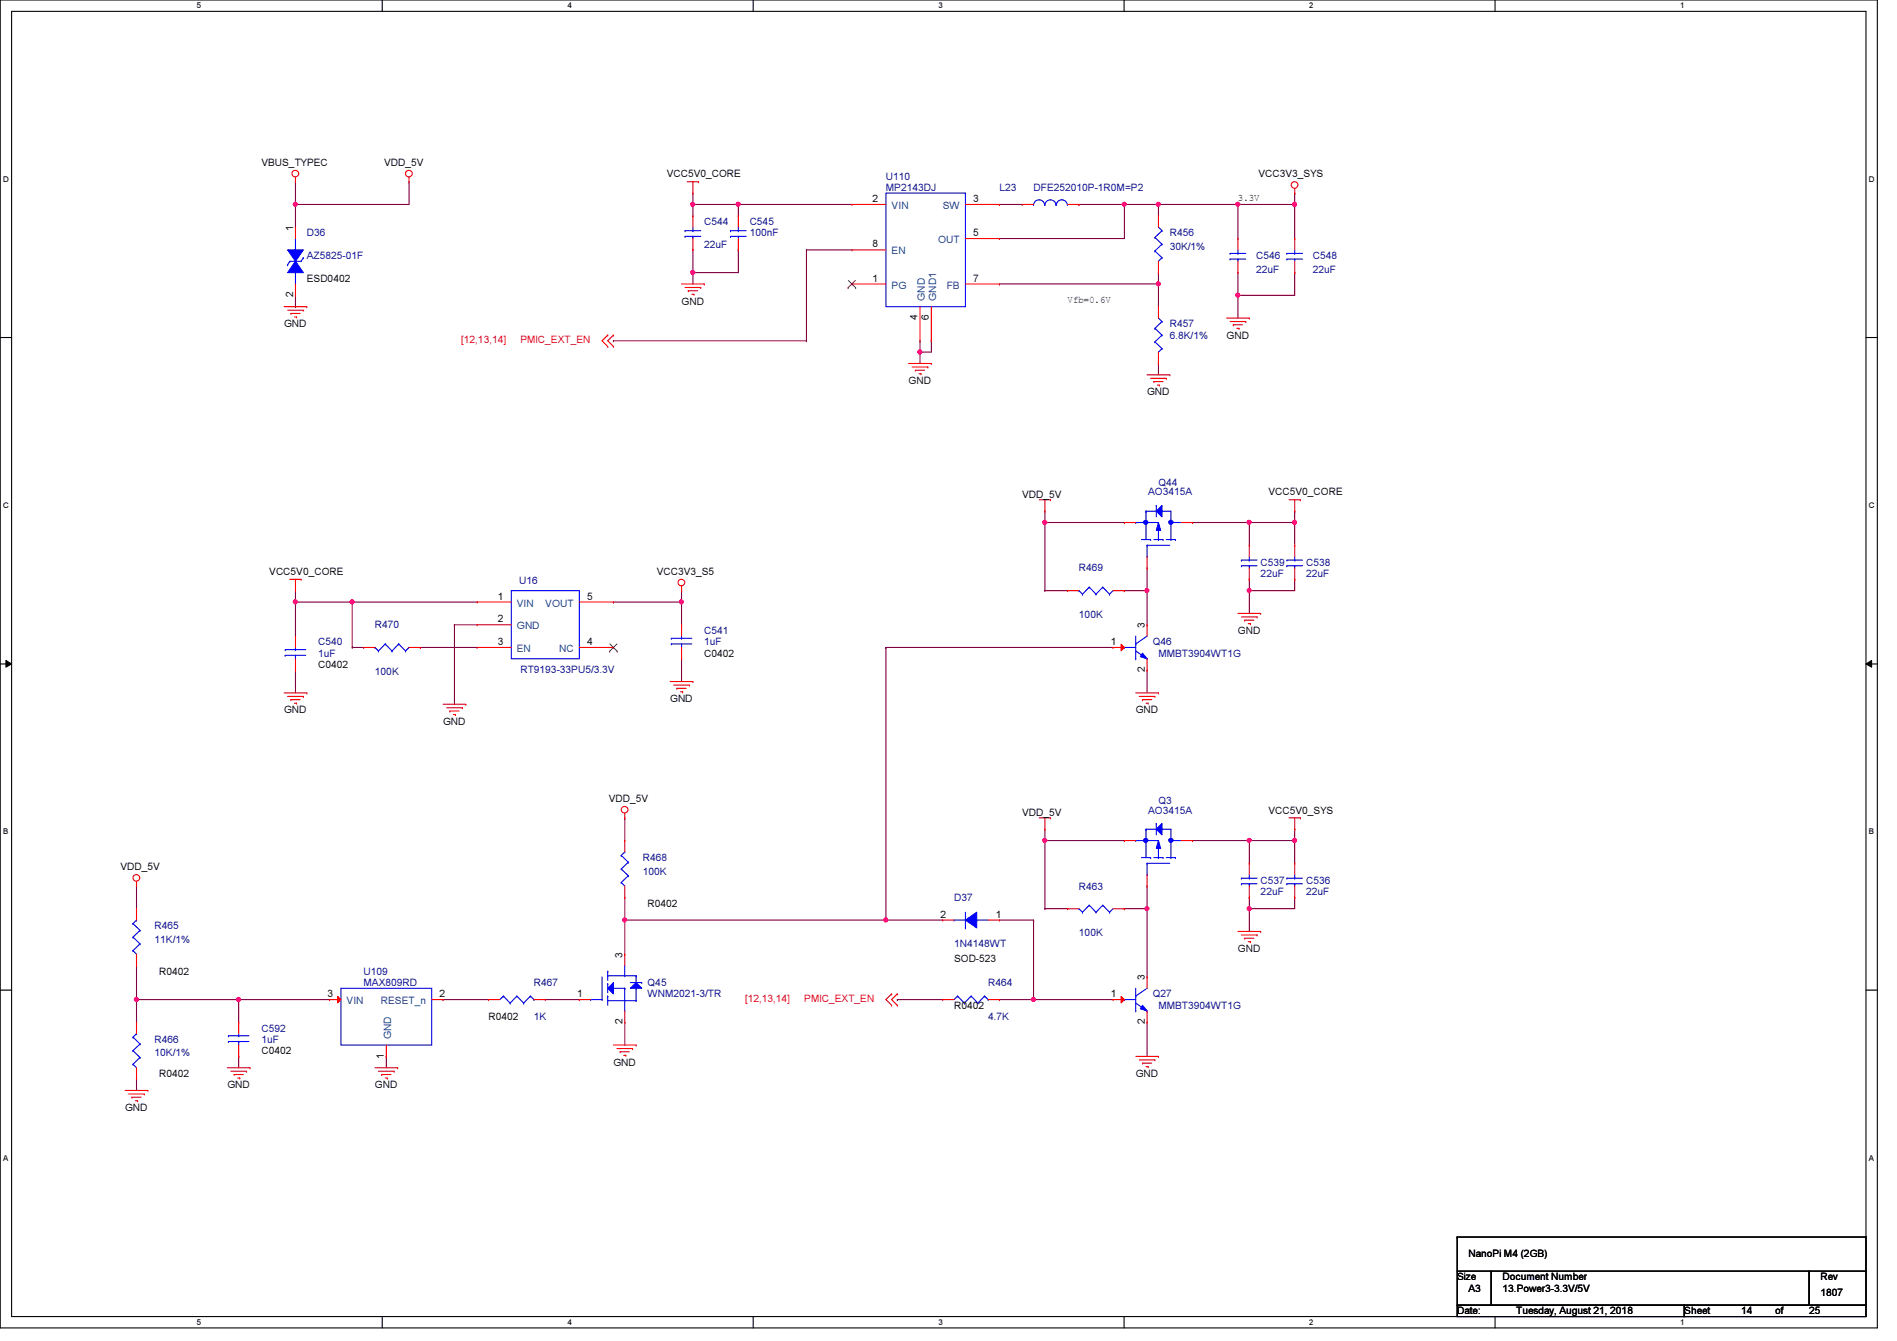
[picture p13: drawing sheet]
<svg xmlns="http://www.w3.org/2000/svg" width="297mm" height="210mm" viewBox="0 0 297 210" stroke-linecap="round" stroke-linejoin="round" font-family="sans-serif">
<defs><g id="words">
<g font-size="1.6">
<text x="40.9" y="26">VBUS_TYPEC</text>
<text x="60.2" y="26">VDD_5V</text>
<text x="104.4" y="27.8">VCC5V0_CORE</text>
<text x="197.1" y="27.8">VCC3V3_SYS</text>
<text x="136.6" y="31.6">2</text>
<text x="152.4" y="31.6">3</text>
<text x="193.8" y="31.5">3.3V</text>
<text x="45.9" y="36.1" transform="rotate(-90 45.9 36.1)">1</text>
<text x="136.6" y="38.7">8</text>
<text x="152.4" y="37">5</text>
<text x="45.9" y="46.6" transform="rotate(-90 45.9 46.6)">2</text>
<text x="48" y="44.1">ESD0402</text>
<text x="106.7" y="47.7">GND</text>
<text x="136.6" y="44.1">1</text>
<text x="152.4" y="44.1">7</text>
<text x="167.2" y="47.5">Vfb=0.6V</text>
<text x="44.5" y="51.2">GND</text>
<text x="143.7" y="50.1" transform="rotate(-90 143.7 50.1)">4</text>
<text x="145.5" y="50.1" transform="rotate(-90 145.5 50.1)">6</text>
<text x="192.1" y="53">GND</text>
<text x="142.3" y="60.1">GND</text>
<text x="179.6" y="61.9">GND</text>
<text x="160.1" y="77.9">VDD_5V</text>
<text x="198.6" y="77.6">VCC5V0_CORE</text>
<text x="42.2" y="90">VCC5V0_CORE</text>
<text x="77.9" y="93.9">1</text>
<text x="91.9" y="93.9">5</text>
<text x="102.8" y="90">VCC3V3_S5</text>
<text x="77.9" y="97.4">2</text>
<text x="77.9" y="101">3</text>
<text x="91.9" y="101">4</text>
<text x="173.9" y="101">1</text>
<text x="179.2" y="98.3" transform="rotate(-90 179.2 98.3)">3</text>
<text x="193.8" y="99.2">GND</text>
<text x="49.8" y="104.6">C0402</text>
<text x="110.3" y="102.8">C0402</text>
<text x="179.2" y="105.2" transform="rotate(-90 179.2 105.2)">2</text>
<text x="44.5" y="111.7">GND</text>
<text x="69.4" y="113.5">GND</text>
<text x="104.9" y="109.9">GND</text>
<text x="177.8" y="111.7">GND</text>
<text x="95.3" y="125.6">VDD_5V</text>
<text x="160.1" y="127.7">VDD_5V</text>
<text x="198.6" y="127.3">VCC5V0_SYS</text>
<text x="18.9" y="136.2">VDD_5V</text>
<text x="101.4" y="141.9">R0402</text>
<text x="147.3" y="143.6">2</text>
<text x="156" y="143.6">1</text>
<text x="97.4" y="149.9" transform="rotate(-90 97.4 149.9)">3</text>
<text x="193.8" y="149">GND</text>
<text x="24.9" y="152.6">R0402</text>
<text x="149.4" y="150.6">SOD-523</text>
<text x="179.2" y="153.5" transform="rotate(-90 179.2 153.5)">3</text>
<text x="51.3" y="156.1">3</text>
<text x="68.8" y="156.1">2</text>
<text x="76.5" y="159.7">R0402</text>
<text x="90.4" y="156.1">1</text>
<text x="97.4" y="160.4" transform="rotate(-90 97.4 160.4)">2</text>
<text x="149.4" y="157.9">R0402</text>
<text x="173.9" y="156.1">1</text>
<text x="179.2" y="160.4" transform="rotate(-90 179.2 160.4)">2</text>
<text x="40.9" y="165">C0402</text>
<text x="60.1" y="165.7" transform="rotate(-90 60.1 165.7)">1</text>
<text x="96.1" y="166.8">GND</text>
<text x="19.6" y="173.9">GND</text>
<text x="24.9" y="168.6">R0402</text>
<text x="35.6" y="170.3">GND</text>
<text x="58.7" y="170.3">GND</text>
<text x="177.8" y="168.6">GND</text>
<text x="230" y="196.7">NanoPi M4 (2GB)</text>
<text x="228.2" y="200.4">Size</text>
<text x="230" y="202.2">A3</text>
<text x="235.3" y="202.2">13.Power3-3.3V/5V</text>
<text x="235.3" y="200.4">Document Number</text>
<text x="285.1" y="202.9">1807</text>
<text x="285.1" y="200.4">Rev</text>
<text x="228.2" y="205.7">Date:</text>
<text x="237.4" y="205.7">Tuesday, August 21, 2018</text>
<text x="263.7" y="205.7">Sheet</text>
<text x="272.6" y="205.7">14</text>
<text x="278" y="205.7">of</text>
<text x="283.3" y="205.7">25</text>
</g>
<g font-size="1.6" fill="#000080">
<text x="138.7" y="28.1">U110</text>
<text x="138.7" y="29.9">MP2143DJ</text>
<text x="156.5" y="29.9">L23</text>
<text x="161.8" y="29.9">DFE252010P-1R0M=P2</text>
<text x="110.3" y="35.2">C544</text>
<text x="117.4" y="35.2">C545</text>
<text x="48" y="37">D36</text>
<text x="48" y="40.6">AZ5825-01F</text>
<text x="110.3" y="38.8">22uF</text>
<text x="117.4" y="37">100nF</text>
<text x="183.2" y="37">R456</text>
<text x="183.2" y="39.1">30K/1%</text>
<text x="196.7" y="40.6">C546</text>
<text x="205.6" y="40.6">C548</text>
<text x="196.7" y="42.7">22uF</text>
<text x="205.6" y="42.7">22uF</text>
<text x="183.2" y="51.2">R457</text>
<text x="183.2" y="53">6.8K/1%</text>
<text x="179.8" y="77.6">AO3415A</text>
<text x="181.4" y="76.1">Q44</text>
<text x="168.9" y="89.5">R469</text>
<text x="197.4" y="88.6">C539</text>
<text x="204.5" y="88.6">C538</text>
<text x="81.3" y="91.4">U16</text>
<text x="197.4" y="90.3">22uF</text>
<text x="204.5" y="90.3">22uF</text>
<text x="49.8" y="101">C540</text>
<text x="58.7" y="98.3">R470</text>
<text x="110.3" y="99.2">C541</text>
<text x="110.3" y="101">1uF</text>
<text x="168.9" y="96.7">100K</text>
<text x="180.5" y="101">Q46</text>
<text x="49.8" y="102.8">1uF</text>
<text x="58.7" y="105.6">100K</text>
<text x="81.5" y="105.3">RT9193-33PU5/3.3V</text>
<text x="181.4" y="102.8">MMBT3904WT1G</text>
<text x="181.4" y="125.9">Q3</text>
<text x="179.8" y="127.3">AO3415A</text>
<text x="100.7" y="134.8">R468</text>
<text x="100.7" y="136.9">100K</text>
<text x="149.4" y="141">D37</text>
<text x="168.9" y="139.2">R463</text>
<text x="197.4" y="138.3">C537</text>
<text x="197.4" y="140.1">22uF</text>
<text x="204.5" y="138.3">C536</text>
<text x="204.5" y="140.1">22uF</text>
<text x="24.2" y="145.5">R465</text>
<text x="24.2" y="147.6">11K/1%</text>
<text x="149.4" y="148.3">1N4148WT</text>
<text x="168.9" y="146.5">100K</text>
<text x="56.9" y="152.6">U109</text>
<text x="56.9" y="154.3">MAX809RD</text>
<text x="83.6" y="154.3">R467</text>
<text x="101.4" y="154.3">Q45</text>
<text x="154.7" y="154.3">R464</text>
<text x="40.9" y="161.5">C592</text>
<text x="83.6" y="159.7">1K</text>
<text x="101.4" y="156.1">WNM2021-3/TR</text>
<text x="154.7" y="159.7">4.7K</text>
<text x="180.5" y="156.1">Q27</text>
<text x="181.4" y="157.9">MMBT3904WT1G</text>
<text x="24.2" y="163.2">R466</text>
<text x="24.2" y="165.4">10K/1%</text>
<text x="40.9" y="163.2">1uF</text>
</g>
<g font-size="1.6" fill="#004080">
<text x="139.6" y="32.7">VIN</text>
<text x="147.6" y="32.7">SW</text>
<text x="139.6" y="39.8">EN</text>
<text x="146.9" y="38.1">OUT</text>
<text x="139.6" y="45.2">PG</text>
<text x="144.8" y="47.1" transform="rotate(-90 144.8 47.1)">GND</text>
<text x="146.6" y="47.1" transform="rotate(-90 146.6 47.1)">GND1</text>
<text x="148.2" y="45.2">FB</text>
<text x="80.9" y="95">VIN</text>
<text x="85.4" y="95">VOUT</text>
<text x="80.9" y="98.5">GND</text>
<text x="80.9" y="102.1">EN</text>
<text x="87.5" y="102.1">NC</text>
<text x="54.3" y="157.2">VIN</text>
<text x="59.6" y="157.2">RESET_n</text>
<text x="61.3" y="162.7" transform="rotate(-90 61.3 162.7)">GND</text>
</g>
<g font-size="1.6" fill="#f00">
<text x="72.2" y="53.7">[12,13,14]</text>
<text x="81.5" y="53.7">PMIC_EXT_EN</text>
<text x="116.7" y="156.8">[12,13,14]</text>
<text x="125.9" y="156.8">PMIC_EXT_EN</text>
</g>
<g font-size="1.3">
<text x="30.8" y="1.3">5</text>
<text x="88.9" y="1.3">4</text>
<text x="146.9" y="1.3">3</text>
<text x="205" y="1.3">2</text>
<text x="263.1" y="1.3">1</text>
<text x=".5" y="28.4">D</text>
<text x="292.6" y="28.4">D</text>
<text x=".5" y="79.5">C</text>
<text x="292.6" y="79.5">C</text>
<text x=".5" y="130.6">B</text>
<text x="292.6" y="130.6">B</text>
<text x=".5" y="181.7">A</text>
<text x="292.6" y="181.7">A</text>
<text x="30.8" y="207.4">5</text>
<text x="88.9" y="207.4">4</text>
<text x="146.9" y="207.4">3</text>
<text x="205" y="207.4">2</text>
<text x="263.1" y="207.4">1</text>
</g>
</g></defs>
<path d="M0 0h294v207.9h-294zM1.8 1.8h290.4v204.3h-290.4z" fill="none" stroke="#000" stroke-width=".17"/>
<g fill="#fff">
<path d="M30.8 .2h.7v1.4h-.7z"/>
<path d="M30.8 206.2h.7v1.4h-.7z"/>
</g>
<path d="M59.9 0v1.8M59.9 206.1v1.8" fill="none" stroke="#000" stroke-width=".17"/>
<g fill="#fff">
<path d="M88.9 .2h.6v1.4h-.6z"/>
<path d="M88.9 206.2h.6v1.4h-.6z"/>
</g>
<path d="M117.9 0v1.8M117.9 206.1v1.8" fill="none" stroke="#000" stroke-width=".17"/>
<g fill="#fff">
<path d="M146.9 .2h.7v1.4h-.7z"/>
<path d="M146.9 206.2h.7v1.4h-.7z"/>
</g>
<path d="M176 0v1.8M176 206.1v1.8" fill="none" stroke="#000" stroke-width=".17"/>
<g fill="#fff">
<path d="M205 .2h.7v1.4h-.7z"/>
<path d="M205 206.2h.7v1.4h-.7z"/>
</g>
<path d="M234.1 0v1.8M234.1 206.1v1.8" fill="none" stroke="#000" stroke-width=".17"/>
<g fill="#fff">
<path d="M263.1 .2h.7v1.4h-.7z"/>
<path d="M263.1 206.2h.7v1.4h-.7z"/>
<path d="M.5 27.3h.9v1.4h-.9z"/>
<path d="M292.6 27.3h.9v1.4h-.9z"/>
<path d="M.5 78.4h.9v1.4h-.9z"/>
<path d="M292.6 78.4h.9v1.4h-.9z"/>
</g>
<path d="M0 52.8h1.8M292.2 52.8h1.8" fill="none" stroke="#000" stroke-width=".17"/>
<g fill="#fff">
<path d="M.5 129.5h.8v1.4h-.8z"/>
<path d="M292.6 129.5h.9v1.4h-.9z"/>
</g>
<path d="M0 103.9h1.8M292.2 103.9h1.8" fill="none" stroke="#000" stroke-width=".17"/>
<path d="M.9 103.4l.9 .5-.9 .5zM292.2 103.9l.9-.5v1z" fill="#000"/>
<path d="M.9 103.4l.9 .5-.9 .5zM292.2 103.9l.9-.5v1z" fill="none" stroke="#000" stroke-width=".16"/>
<g fill="#fff">
<path d="M.5 180.5h.8v1.4h-.8z"/>
<path d="M292.6 180.5h.9v1.4h-.9z"/>
</g>
<path d="M0 155h1.8M292.2 155h1.8" fill="none" stroke="#000" stroke-width=".17"/>
<path d="M46.3 28.4h.1M46.3 32h.1M46.3 28.4v3.6M46.3 32h17.7M96.1 53.3h.1M96.1 53.3h30.2" fill="none" stroke="#800040" stroke-width=".17"/>
<circle cx="46.2" cy="32" r=".32" fill="#f0f"/>
<circle cx="46.2" cy="32" r=".32" fill="none" stroke="#f0f" stroke-width=".17"/>
<path d="M46.3 32h.1M46.3 32v3.6M64 28.4h.1M64 28.4v3.6M195.6 140.5h.1M195.6 142.2h.1M195.6 140.5v5.3M202.7 140.5h.1M202.7 140.5v1.7h-7.1" fill="none" stroke="#800040" stroke-width=".17"/>
<circle cx="195.6" cy="142.2" r=".32" fill="#f0f"/>
<circle cx="195.6" cy="142.2" r=".32" fill="none" stroke="#f0f" stroke-width=".17"/>
<path d="M163.6 131.6h.1M163.6 131.6h12.5M195.6 131.6h.1M195.6 131.6v3.5M195.6 131.6h7.1M202.7 131.6h.1M202.7 131.6v3.5" fill="none" stroke="#800040" stroke-width=".17"/>
<circle cx="195.6" cy="131.5" r=".32" fill="#f0f"/>
<circle cx="195.6" cy="131.5" r=".32" fill="none" stroke="#f0f" stroke-width=".17"/>
<path d="M186.7 131.6h.1M186.7 131.6h8.9M202.7 129.8h.1M202.7 129.8v1.8" fill="none" stroke="#800040" stroke-width=".17"/>
<circle cx="202.7" cy="131.5" r=".32" fill="#f0f"/>
<circle cx="202.7" cy="131.5" r=".32" fill="none" stroke="#f0f" stroke-width=".17"/>
<path d="M163.6 129.8h.1M163.6 129.8v1.8" fill="none" stroke="#800040" stroke-width=".17"/>
<circle cx="163.6" cy="131.5" r=".32" fill="#f0f"/>
<circle cx="163.6" cy="131.5" r=".32" fill="none" stroke="#f0f" stroke-width=".17"/>
<path d="M179.6 142.2h.1M179.6 142.2v10.7" fill="none" stroke="#800040" stroke-width=".17"/>
<circle cx="179.6" cy="142.2" r=".32" fill="#f0f"/>
<circle cx="179.6" cy="142.2" r=".32" fill="none" stroke="#f0f" stroke-width=".17"/>
<g fill="none" stroke="#800040" stroke-width=".17">
<path d="M21.4 138.7h.1M21.4 138.7v3.5M163.6 131.6h.1M163.6 131.6v10.6M179.6 138.7h.1M179.6 138.7v3.5h-3.5M21.4 151.1h.1M21.4 156.5h.1M21.4 151.1v8.9M140.5 156.5h.1M140.5 156.5h7.1M156.5 156.5h.1"/>
<path d="M156.5 156.5h5.3M163.6 142.2h.1M163.6 142.2h3.6M176.1 142.2h.1M179.6 160h.1M179.6 160v5.4"/>
</g>
<circle cx="21.4" cy="156.4" r=".32" fill="#f0f"/>
<circle cx="21.4" cy="156.4" r=".32" fill="none" stroke="#f0f" stroke-width=".17"/>
<g fill="none" stroke="#800040" stroke-width=".17">
<path d="M97.8 128h.1M97.8 128v3.6M69.4 156.5h.1M69.4 156.5h7.1M85.4 156.5h5.3M90.7 156.5h.1M97.8 140.5h.1M97.8 140.5v3.5M161.8 144h.1M161.8 144v12.5M21.4 168.9h.1M21.4 168.9v1.8"/>
<path d="M60.5 165.4h.1M60.5 165.4v1.7M97.8 160h.1M97.8 160v3.6"/>
</g>
<circle cx="161.8" cy="156.4" r=".32" fill="#f0f"/>
<circle cx="161.8" cy="156.4" r=".32" fill="none" stroke="#f0f" stroke-width=".17"/>
<path d="M46.3 92.5h.1M46.3 92.5v1.7M97.8 144h.1M97.8 144v5.4M161.8 156.5h.1M161.8 156.5h12.5" fill="none" stroke="#800040" stroke-width=".17"/>
<circle cx="46.2" cy="94.2" r=".32" fill="#f0f"/>
<circle cx="46.2" cy="94.2" r=".32" fill="none" stroke="#f0f" stroke-width=".17"/>
<path d="M195.6 90.7h.1M195.6 92.5h.1M195.6 90.7v5.3M202.7 90.7h.1M202.7 90.7v1.8h-7.1" fill="none" stroke="#800040" stroke-width=".17"/>
<circle cx="195.6" cy="92.4" r=".32" fill="#f0f"/>
<circle cx="195.6" cy="92.4" r=".32" fill="none" stroke="#f0f" stroke-width=".17"/>
<path d="M202.7 81.8h.1M202.7 81.8v3.5" fill="none" stroke="#800040" stroke-width=".17"/>
<circle cx="202.7" cy="81.8" r=".32" fill="#f0f"/>
<circle cx="202.7" cy="81.8" r=".32" fill="none" stroke="#f0f" stroke-width=".17"/>
<path d="M163.6 81.8h.1M163.6 81.8h12.5" fill="none" stroke="#800040" stroke-width=".17"/>
<circle cx="163.6" cy="81.8" r=".32" fill="#f0f"/>
<circle cx="163.6" cy="81.8" r=".32" fill="none" stroke="#f0f" stroke-width=".17"/>
<path d="M186.7 81.8h.1M195.6 81.8h.1M195.6 81.8v3.5M202.7 80h.1M202.7 80v1.8h-16" fill="none" stroke="#800040" stroke-width=".17"/>
<circle cx="195.6" cy="81.8" r=".32" fill="#f0f"/>
<circle cx="195.6" cy="81.8" r=".32" fill="none" stroke="#f0f" stroke-width=".17"/>
<path d="M163.6 80h.1M163.6 81.8h.1M163.6 92.5h.1M163.6 80v12.5M163.6 92.5h3.6M176.1 92.5h.1M176.1 92.5h3.5M179.6 88.9h.1M179.6 92.5h.1M179.6 88.9v8.9" fill="none" stroke="#800040" stroke-width=".17"/>
<circle cx="179.6" cy="92.4" r=".32" fill="#f0f"/>
<circle cx="179.6" cy="92.4" r=".32" fill="none" stroke="#f0f" stroke-width=".17"/>
<path d="M138.7 101.3h.1M138.7 101.3h35.6M138.7 101.3v42.7M179.6 104.9h.1M179.6 104.9v3.6" fill="none" stroke="#800040" stroke-width=".17"/>
<circle cx="138.7" cy="144" r=".32" fill="#f0f"/>
<circle cx="138.7" cy="144" r=".32" fill="none" stroke="#f0f" stroke-width=".17"/>
<g fill="none" stroke="#800040" stroke-width=".17">
<path d="M46.3 94.2h.1M46.3 94.2v5.4M55.2 94.2h.1M55.2 94.2v7.1M55.2 94.2h19.5M71.2 97.8h.1M71.2 97.8v12.4M71.2 97.8h3.5M46.3 104.9h.1M46.3 104.9v3.6M55.2 101.3h.1M55.2 101.3h1.7"/>
<path d="M65.8 101.3h.1M65.8 101.3h8.9M138.7 144h.1M138.7 144h8.9"/>
</g>
<circle cx="55.1" cy="94.2" r=".32" fill="#f0f"/>
<circle cx="55.1" cy="94.2" r=".32" fill="none" stroke="#f0f" stroke-width=".17"/>
<path d="M96.1 94.2h.1M106.7 92.5h.1M106.7 92.5v1.7h-10.6" fill="none" stroke="#800040" stroke-width=".17"/>
<circle cx="106.7" cy="94.2" r=".32" fill="#f0f"/>
<circle cx="106.7" cy="94.2" r=".32" fill="none" stroke="#f0f" stroke-width=".17"/>
<path d="M156.5 37.3h.1M156.5 37.3h19.6M176.1 32h.1M176.1 32h5.3M202.7 30.2h.1M202.7 30.2v1.8M46.3 94.2h.1M46.3 94.2h8.9M106.7 94.2h.1M106.7 94.2v3.6M106.7 103.1h.1M106.7 103.1v3.6" fill="none" stroke="#800040" stroke-width=".17"/>
<circle cx="176" cy="32" r=".32" fill="#f0f"/>
<circle cx="176" cy="32" r=".32" fill="none" stroke="#f0f" stroke-width=".17"/>
<path d="M156.5 32h.1M156.5 32h3.6M176.1 32h.1M176.1 32v5.3M181.4 32h.1M181.4 32v1.8M181.4 32h12.4" fill="none" stroke="#800040" stroke-width=".17"/>
<circle cx="193.8" cy="32" r=".32" fill="#f0f"/>
<circle cx="193.8" cy="32" r=".32" fill="none" stroke="#f0f" stroke-width=".17"/>
<circle cx="181.4" cy="32" r=".32" fill="#f0f"/>
<circle cx="181.4" cy="32" r=".32" fill="none" stroke="#f0f" stroke-width=".17"/>
<path d="M115.6 32h.1M115.6 32h17.8M144.1 53.3h.1M144.1 53.3v1.8M181.4 44.4h.1M181.4 44.4v3.6" fill="none" stroke="#800040" stroke-width=".17"/>
<circle cx="144" cy="55.1" r=".32" fill="#f0f"/>
<circle cx="144" cy="55.1" r=".32" fill="none" stroke="#f0f" stroke-width=".17"/>
<g fill="none" stroke="#800040" stroke-width=".17">
<path d="M108.5 32h.1M108.5 30.2h.1M108.5 30.2v3.6M115.6 39.1h.1M115.6 39.1v3.6h-7.1M126.3 39.1h.1M126.3 39.1h7.1M193.8 32h.1M193.8 32v5.3M108.5 42.7h.1M144.1 55.1h.1M144.1 55.1v1.8"/>
<path d="M145.8 53.3h.1M145.8 53.3v1.8h-1.7M181.4 56.9h.1M181.4 56.9v1.8"/>
</g>
<circle cx="108.5" cy="42.6" r=".32" fill="#f0f"/>
<circle cx="108.5" cy="42.6" r=".32" fill="none" stroke="#f0f" stroke-width=".17"/>
<path d="M108.5 39.1h.1M108.5 32h.1M108.5 39.1v5.3M108.5 32h7.1M108.5 42.7h.1M193.8 46.2h.1M193.8 46.2v3.6" fill="none" stroke="#800040" stroke-width=".17"/>
<circle cx="115.6" cy="32" r=".32" fill="#f0f"/>
<circle cx="115.6" cy="32" r=".32" fill="none" stroke="#f0f" stroke-width=".17"/>
<circle cx="108.5" cy="32" r=".32" fill="#f0f"/>
<circle cx="108.5" cy="32" r=".32" fill="none" stroke="#f0f" stroke-width=".17"/>
<path d="M115.6 32h.1M115.6 32v1.8M202.7 32h.1M202.7 32v5.3" fill="none" stroke="#800040" stroke-width=".17"/>
<circle cx="202.7" cy="32" r=".32" fill="#f0f"/>
<circle cx="202.7" cy="32" r=".32" fill="none" stroke="#f0f" stroke-width=".17"/>
<path d="M193.8 32h.1M193.8 32h8.9M193.8 46.2h.1M202.7 42.7h.1M202.7 42.7v3.5h-8.9" fill="none" stroke="#800040" stroke-width=".17"/>
<circle cx="193.8" cy="46.2" r=".32" fill="#f0f"/>
<circle cx="193.8" cy="46.2" r=".32" fill="none" stroke="#f0f" stroke-width=".17"/>
<path d="M168.9 32h.1M168.9 32h7.2M156.5 44.4h.1M156.5 44.4h24.9M193.8 42.7h.1M193.8 42.7v3.5" fill="none" stroke="#800040" stroke-width=".17"/>
<circle cx="181.4" cy="44.4" r=".32" fill="#f0f"/>
<circle cx="181.4" cy="44.4" r=".32" fill="none" stroke="#f0f" stroke-width=".17"/>
<path d="M126.3 39.1v14.2M126.3 53.3h.1M181.4 42.7h.1M181.4 42.7v1.7M97.8 144h.1M97.8 144h40.9M156.5 144h5.3M161.8 144h.1" fill="none" stroke="#800040" stroke-width=".17"/>
<circle cx="97.8" cy="144" r=".32" fill="#f0f"/>
<circle cx="97.8" cy="144" r=".32" fill="none" stroke="#f0f" stroke-width=".17"/>
<path d="M37.4 156.5h.1M37.4 156.5v3.5" fill="none" stroke="#800040" stroke-width=".17"/>
<circle cx="37.4" cy="156.4" r=".32" fill="#f0f"/>
<circle cx="37.4" cy="156.4" r=".32" fill="none" stroke="#f0f" stroke-width=".17"/>
<path d="M46.3 48h.1M46.3 46.2v1.8M21.4 156.5h.1M21.4 156.5h30.2M37.4 156.5h.1M37.4 165.4h.1M37.4 165.4v1.7" fill="none" stroke="#800040" stroke-width=".17"/>
<g fill="none" stroke="#f00" stroke-width=".17">
<path d="M46.3 28.4h.1M46.3 27.7v.7M64 28.4h.1M64 27.7v.7M107.6 28.4h1.8M108.5 30.2h.1M108.5 28.4v1.8M109.4 28.4h.1M202.7 30.2h.1M202.7 29.5v.7M44.5 48h3.5M45 48.6h2.5"/>
<path d="M45.5 49.1h.1M45.5 49.1h1.5M46.1 49.6h.3M46.4 49.6h.1M47.5 48.6h.1M48 48h.1M95.2 54.2h.1M95.2 52.5h.1M95.2 52.5l-.9 .8 .9 .9M96.1 54.2h.1M96.1 52.5h.1M96.1 52.5l-.9 .8 .9 .9"/>
<path d="M106.7 44.4h3.6M107.3 45h2.4M107.8 45.5h.1M107.8 45.5h1.4M108.3 46.1h.4M108.7 46.1h.1M109.7 45h.1M110.3 44.4h.1M142.3 56.9h3.5M142.8 57.4h2.5M143.3 58h.1M143.3 58h1.5"/>
<path d="M143.9 58.5h.3M144.2 58.5h.1M145.3 57.4h.1M145.8 56.9h.1M179.6 58.7h3.6M180.2 59.2h2.4M180.7 59.7h.1M180.7 59.7h1.4M182.6 59.2h.1M183.2 58.7h.1M192.1 49.8h3.5M192.6 50.3h2.5"/>
<path d="M193.1 50.8h.1M193.1 50.8h1.5M193.7 51.4h.3M194 51.4h.1M195.1 50.3h.1M195.6 49.8h.1M162.7 78.2h1.8M163.6 78.2v1.8M164.5 78.2h.1M181.2 60.3h.4M181.6 60.3h.1M201.8 78.2h1.8"/>
<path d="M202.7 78.2v1.8M203.6 78.2h.1M45.4 90.7h1.8M46.3 92.5h.1M46.3 90.7v1.8M47.2 90.7h.1M106.7 92.5h.1M106.7 91.7v.8M163.6 80h.1M193.8 96h3.6M194.4 96.6h2.4M194.9 97.1h.1"/>
<path d="M194.9 97.1h1.4M195.4 97.6h.4M195.8 97.6h.1M196.8 96.6h.1M197.4 96h.1M202.7 80h.1M44.5 108.5h3.5M45 109h2.5M45.5 109.5h.1M45.5 109.5h1.5M46.1 110.1h.3M46.4 110.1h.1"/>
<path d="M47.5 109h.1M48 108.5h.1M69.4 110.2h3.5M69.9 110.8h2.5M70.4 111.3h.1M70.4 111.3h1.5M71 111.8h.3M71.3 111.8h.1M72.4 110.8h.1M72.9 110.2h.1M104.9 106.7h3.6M105.5 107.2h2.4"/>
<path d="M106 107.7h.1M106 107.7h1.4M106.5 108.3h.4M106.9 108.3h.1M107.9 107.2h.1M108.5 106.7h.1M177.8 108.5h3.6M178.4 109h2.4M178.9 109.5h.1M178.9 109.5h1.4M179.4 110.1h.4M179.8 110.1h.1"/>
<path d="M180.8 109h.1M181.4 108.5h.1M21.4 138.7h.1M21.4 138v.7M97.8 128h.1M97.8 127.3v.7M162.7 128h1.8M163.6 129.8h.1M163.6 128v1.8M164.5 128h.1M201.8 128h1.8M202.7 129.8h.1"/>
<path d="M202.7 128v1.8M203.6 128h.1M139.6 157.4h.1M139.6 155.6h.1M139.6 155.6l-.9 .9 .9 .9M140.5 157.4h.1M140.5 155.6h.1M140.5 155.6l-.9 .9 .9 .9M193.8 145.8h3.6M194.4 146.3h2.4M194.9 146.9h.1M194.9 146.9h1.4"/>
<path d="M195.4 147.4h.4M195.8 147.4h.1M196.8 146.3h.1M197.4 145.8h.1M19.6 170.7h3.6M20.1 171.2h2.5M20.7 171.7h.1M20.7 171.7h1.4M21.2 172.3h.3M21.5 172.3h.1M22.6 171.2h.1M23.2 170.7h.1"/>
<path d="M35.6 167.1h3.6M36.1 167.7h2.5M36.7 168.2h.1M36.7 168.2h1.4M37.2 168.7h.3M37.4 160h.1M37.4 165.4h.1M37.4 160v1.8M37.4 163.6v1.8M37.5 168.7h.1M38.6 167.7h.1M39.2 167.1h.1"/>
<path d="M58.7 167.1h3.6M59.3 167.7h2.4M59.8 168.2h.1M59.8 168.2h1.4M60.3 168.7h.4M60.7 168.7h.1M61.7 167.7h.1M62.3 167.1h.1M96.1 163.6h3.5M96.6 164.1h2.5M97.1 164.6h.1M97.1 164.6h1.4"/>
<path d="M97.7 165.2h.3M98 165.2h.1M99.1 164.1h.1M99.6 163.6h.1M177.8 165.4h3.6M178.4 165.9h2.4M178.9 166.4h.1M178.9 166.4h1.4M179.4 167h.4M179.8 167h.1M180.8 165.9h.1M181.4 165.4h.1"/>
<circle cx="46.3" cy="27.2" r=".52"/>
<circle cx="64" cy="27.2" r=".52"/>
<circle cx="202.7" cy="29" r=".52"/>
<circle cx="106.7" cy="91.2" r=".52"/>
<circle cx="21.4" cy="137.4" r=".52"/>
<circle cx="97.8" cy="126.7" r=".52"/>
</g>
<path d="M228.2 199h5.3v5.3h-5.3zM228.2 193.6h.1M228.2 193.6v5.4M228.2 193.6h64M233.5 199h49.8v5.3h-49.8zM283.3 199h8.9v5.3h-8.9zM292.2 193.6h.1M292.2 199h.1M292.2 193.6v5.4M228.2 204.3h35.5v1.8h-35.5zM263.7 204.3h28.5v1.8h-28.5z" fill="none" stroke="#000" stroke-width=".17"/>
<g fill="none" stroke="#00f" stroke-width=".17">
<path d="M177.8 131.6h.1M177.8 131.6h3.6M178.7 134.2h1.5M179.4 129.8h.1M179.4 129.8v4.4M179.4 129.8h1.7M179.6 135.1h.1M179.6 136.9h.1M179.6 135.1h3.6M179.6 135.1v1.8M180.2 134.2h.1M180.7 134.2h1.4"/>
<path d="M181.1 128.9h.1M181.1 128.9v1.8M181.4 134.2h.1M181.4 132.5v1.7M181.9 129.8h.1M181.9 129.8h1.4v4.4M182.1 134.2h.1M182.6 134.2h1.5M183.3 134.2h.1M183.3 131.6h.1M183.3 131.6h1.7M184.1 134.2h.1"/>
<path d="M35.8 163h.1M35.8 162.1h.1M35.8 163h3.2M35.8 162.1h3.2M37.4 162.1h.1M37.4 163h.1M37.4 161.8v.3M37.4 163v.6"/>
</g>
<path d="M181.1 129.8l.8-.9v1.8z" fill="#00f"/>
<path d="M181.1 129.8l.8-.9v1.8z" fill="none" stroke="#00f" stroke-width=".17"/>
<path d="M181.4 131.6l.3 1.2h-.6z" fill="#00f"/>
<path d="M181.4 131.6l.3 1.2h-.6z" fill="none" stroke="#00f" stroke-width=".17"/>
<circle cx="183.3" cy="131.5" r=".33" fill="#00f"/>
<circle cx="183.3" cy="131.5" r=".33" fill="none" stroke="#00f" stroke-width=".17"/>
<circle cx="179.4" cy="131.5" r=".33" fill="#00f"/>
<g fill="none" stroke="#00f" stroke-width=".17">
<path d="M44.7 102.6h.1M44.7 101.7h.1M44.7 102.6h3.2M44.7 101.7h3.2M46.3 101.7h.1M46.3 102.6h.1M46.3 101.3v.4M46.3 102.6v.5"/>
<circle cx="179.4" cy="131.5" r=".33"/>
</g>
<path d="M46.3 99.6h.1M46.3 99.6v1.7M46.3 104.9h.1M46.3 103.1v1.8M176.1 131.6h.1M176.1 131.6h1.7M179.6 138.7h.1M179.6 136.9v1.8M185 131.6h1.7M186.7 131.6h.1" fill="none" stroke="#f00" stroke-width=".17"/>
<path d="M95.2 154.7l.9-.9v1.8z" fill="#00f"/>
<path d="M95.2 154.7l.9-.9v1.8z" fill="none" stroke="#00f" stroke-width=".17"/>
<path d="M98.7 154.7l.9-.9 .9 .9z" fill="#00f"/>
<g fill="none" stroke="#00f" stroke-width=".17">
<path d="M181.1 79.1h.1M181.1 79.1v1.8M177.8 81.8h.1M177.8 81.8h3.6M178.7 84.5h1.5M179.4 80h.1M179.4 80v4.5M179.4 80h1.7M179.6 85.3h.1M179.6 87.1h.1M179.6 85.3h3.6M179.6 85.3v1.8"/>
<path d="M180.2 84.5h.1M180.7 84.5h1.4M181.4 84.5h.1M181.4 82.7v1.8M181.9 80h.1M181.9 80h1.4v4.5M182.1 84.5h.1M182.6 84.5h1.5M183.3 84.5h.1M183.3 81.8h.1M183.3 81.8h1.7M184.1 84.5h.1"/>
<path d="M92.5 156.5h.1M92.5 156.5h1.8M94.3 156.5h.1M94.3 152.9v3.6M95.2 155.9h.1M95.2 154h.1M95.2 152h.1M95.2 152.7h.1M95.2 152v1.5M95.2 154v1.4M95.2 155.9v1.5M95.2 156.6h4.4"/>
<path d="M95.2 152.7h4.4M96.1 154.7h1.7M97.8 152.7h.1M97.8 154.7h.1M97.8 158.2h.1M97.8 151.1v1.6M97.8 154.7v3.5M98.7 154.7l.9-.9 .9 .9zM98.7 153.8h1.8M99.6 156.6h.1M99.6 154.7h.1M99.6 152.7h.1"/>
<path d="M99.6 152.7v1.1M99.6 154.7v1.9M100.5 153.8h.1"/>
</g>
<path d="M90.7 156.5h.1M90.7 156.5h1.8M97.8 149.4h.1M97.8 149.4v1.7M97.8 158.2v1.8M97.8 160h.1" fill="none" stroke="#f00" stroke-width=".17"/>
<path d="M181.1 80l.8-.9v1.8z" fill="#00f"/>
<path d="M181.1 80l.8-.9v1.8z" fill="none" stroke="#00f" stroke-width=".17"/>
<path d="M181.4 81.8l.3 1.2h-.6z" fill="#00f"/>
<path d="M181.4 81.8l.3 1.2h-.6z" fill="none" stroke="#00f" stroke-width=".17"/>
<circle cx="183.3" cy="81.8" r=".33" fill="#00f"/>
<circle cx="183.3" cy="81.8" r=".33" fill="none" stroke="#00f" stroke-width=".17"/>
<circle cx="179.4" cy="81.8" r=".33" fill="#00f"/>
<g fill="none" stroke="#00f" stroke-width=".17">
<path d="M97.3 138.1h.1M97.3 136h.1M97.3 133.9h.1M97.3 138.1l.5 .6M97.3 136l1.1 1.1M97.3 133.9l1.1 1.1M97.8 133.3h.1M97.8 133.3l-.5 .6M98.4 137.1h.1M98.4 135h.1M98.4 137.1l-1.1 1M98.4 135l-1.1 1"/>
<path d="M53.4 154.7h14.2v8.9h-14.2z"/>
<circle cx="179.4" cy="81.8" r=".33"/>
</g>
<path d="M176.1 81.8h.1M176.1 81.8h1.7M179.6 88.9h.1M179.6 87.1v1.8M185 81.8h1.7M186.7 81.8h.1M97.8 131.6h.1M97.8 131.6v1.7M97.8 138.7v1.8M97.8 140.5h.1" fill="none" stroke="#f00" stroke-width=".17"/>
<path d="M52.9 156l.5 .5-.5 .5z" fill="#f00"/>
<path d="M51.6 156.5h.1M51.6 156.5h1.8M52.9 156l.5 .5-.5 .5zM67.6 156.5h1.8M69.4 156.5h.1M147.6 156.5h.1M147.6 156.5h1.8M154.7 156.5h1.8M156.5 156.5h.1M60.5 165.4h.1M60.5 163.6v1.8" fill="none" stroke="#f00" stroke-width=".17"/>
<g fill="none" stroke="#00f" stroke-width=".17">
<path d="M46.3 39.1h.1M46.3 37.3v1.8M45.4 40.9h.1M45.4 40.9h1.8M46.3 44.4h.1M46.3 42.7v1.7M149.9 155.9h.1M149.9 155.9l-.5 .6M149.9 155.9l1.1 1.1M151 157h.1M152.1 155.9h.1M152.1 155.9l-1.1 1.1"/>
<path d="M152.1 155.9l1 1.1M153.1 157h.1M154.2 155.9h.1M154.2 155.9l-1.1 1.1M154.2 155.9l.5 .6M154.7 156.5h.1"/>
</g>
<path d="M45 39.1h2.5l-1.2 1.8z" fill-rule="evenodd" fill="#00f"/>
<path d="M45 39.1h2.5l-1.2 1.8zM45 41.4h.1M45.4 40.9l-.4 .5M47.5 40.3h.1M47.5 40.3l-.3 .6" fill="none" stroke="#00f" stroke-width=".17"/>
<path d="M46.3 40.9l1.2 1.8h-2.5z" fill-rule="evenodd" fill="#00f"/>
<g fill="none" stroke="#00f" stroke-width=".17">
<path d="M107.3 36.1h.1M107.3 37h.1M107.3 36.1h2.4M107.3 37h2.4M108.5 37h.1M108.5 36.1h.1M108.5 35.6v.5M108.5 37v.3M114.4 36.1h.1M114.4 37h.1M114.4 36.1h2.4M114.4 37h2.4"/>
<path d="M115.6 37h.1M115.6 36.1h.1M115.6 35.6v.5M115.6 37v.3M192.6 39.7h.1M192.6 39.7h2.5M193.8 39.7h.1M193.8 39.1v.6M46.3 40.9l1.2 1.8h-2.5zM192.6 40.6h.1M192.6 40.6h2.5M193.8 40.6h.1"/>
<path d="M193.8 40.6v.3M105.1 99.9h.1M105.1 99.9h3.2M106.7 99.9h.1M106.7 99.6v.3M194.4 87.7h.1M194.4 88.6h.1M194.4 87.7h2.4M194.4 88.6h2.4M195.6 88.6h.1M195.6 87.7h.1M195.6 87.1v.6"/>
<path d="M195.6 88.6v.3M201.5 87.7h.1M201.5 88.6h.1M201.5 87.7h2.5M201.5 88.6h2.5M202.7 88.6h.1M202.7 87.7h.1M202.7 87.1v.6M202.7 88.6v.3M105.1 100.8h.1M105.1 100.8h3.2M106.7 100.8h.1"/>
<path d="M106.7 100.8v.5M194.4 137.5h.1M194.4 138.3h.1M194.4 137.5h2.4M194.4 138.3h2.4M195.6 138.3h.1M195.6 137.5h.1M195.6 136.9v.6M195.6 138.3v.4M20.8 148.8h.1M20.8 146.7h.1M20.8 144.6h.1"/>
<path d="M20.8 148.8l.6 .6M20.8 146.7l1.1 1M20.8 144.6l1.1 1M21.4 144h.1M21.4 144l-.6 .6M21.9 147.7h.1M21.9 145.6h.1M21.9 147.7l-1.1 1.1M21.9 145.6l-1.1 1.1M78.8 155.9h.1M78.8 155.9l-.5 .6M78.8 155.9l1.1 1.1"/>
<path d="M79.9 157h.1M80.9 155.9h.1M80.9 155.9l-1 1.1M80.9 155.9l1.1 1.1M82 157h.1M83.1 155.9h.1M83.1 155.9l-1.1 1.1M83.1 155.9l.5 .6M83.6 156.5h.1M149.4 144h.1M149.4 144h1.8M151.2 145.2h.1"/>
<path d="M151.2 142.8v2.4M152.9 144h.1M152.9 144h1.8M20.8 166.6h.1M20.8 164.5h.1M20.8 162.3h.1M20.8 166.6l.6 .5M20.8 164.5l1.1 1M20.8 162.3l1.1 1.1M21.4 161.8h.1M21.4 161.8l-.6 .5M21.9 165.5h.1"/>
<path d="M21.9 163.4h.1M21.9 165.5l-1.1 1.1M21.9 163.4l-1.1 1.1"/>
</g>
<g fill="none" stroke="#f00" stroke-width=".17">
<path d="M46.3 35.6h.1M46.3 35.6v1.7M108.5 39.1h.1M108.5 33.8h.1M108.5 33.8v1.8M108.5 37.3v1.8M115.6 39.1h.1M115.6 33.8h.1M115.6 33.8v1.8M115.6 37.3v1.8M193.8 37.3h.1M193.8 37.3v1.8"/>
<path d="M46.3 46.2h.1M46.3 44.4v1.8M193.8 42.7h.1M193.8 40.9v1.8M106.7 97.8h.1M106.7 97.8v1.8M195.6 90.7h.1M195.6 85.3h.1M195.6 85.3v1.8M195.6 88.9v1.8M202.7 90.7h.1M202.7 85.3h.1"/>
<path d="M202.7 85.3v1.8M202.7 88.9v1.8M106.7 103.1h.1M106.7 101.3v1.8M195.6 135.1h.1M195.6 135.1v1.8M195.6 138.7v1.8M21.4 151.1h.1M21.4 142.2h.1M21.4 142.2v1.8M21.4 149.4v1.7M76.5 156.5h.1"/>
<path d="M76.5 156.5h1.8M83.6 156.5h1.8M85.4 156.5h.1M195.6 140.5h.1M21.4 168.9h.1M21.4 160h.1M21.4 160v1.8M21.4 167.1v1.8"/>
</g>
<path d="M151.2 144l1.7-1.2v2.4z" fill-rule="evenodd" fill="#00f"/>
<path d="M138.7 30.2h12.5v17.8h-12.5zM201.5 39.7h.1M201.5 39.7h2.5M202.7 39.7h.1M202.7 39.1v.6M201.5 40.6h.1M201.5 40.6h2.5M202.7 40.6h.1M202.7 40.6v.3M151.2 144l1.7-1.2v2.4z" fill="none" stroke="#00f" stroke-width=".17"/>
<g fill="none" stroke="#f00" stroke-width=".17">
<path d="M133.4 32h.1M133.4 39.1h.1M133.4 32h5.3M133.4 39.1h5.3M151.2 32h5.3M151.2 37.3h5.3M156.5 32h.1M156.5 37.3h.1M202.7 37.3h.1M202.7 37.3v1.8M133.4 44.4h.1M133.4 44.4h5.3"/>
<path d="M144.1 53.3h.1M144.1 48v5.3M145.8 53.3h.1M145.8 48v5.3M151.2 44.4h5.3M156.5 44.4h.1M202.7 42.7h.1M202.7 40.9v1.8M147.6 144h.1M147.6 144h1.8M154.7 144h1.8M156.5 144h.1"/>
</g>
<path d="M132.8 45h.1M132.8 43.9l1.2 1.1M133.9 43.9l-1.1 1.1M134 45h.1" fill="none" stroke="#804000" stroke-width=".16"/>
<path d="M178.9 102.2l.7 .9-1-.3z" fill="#00f"/>
<path d="M177.8 99.6v3.5M179.6 99.6l-1.8 1.2M176.1 101.3h.1M176.1 101.3h1.7M177.8 100.8h.1M177.8 103.1h.1M177.8 101.9l1.8 1.2M178.9 102.2l.7 .9-1-.3zM179.6 103.1h.1" fill="none" stroke="#00f" stroke-width=".17"/>
<path d="M179.6 97.8h.1M179.6 97.8v1.8M179.6 104.9h.1M179.6 103.1v1.8" fill="none" stroke="#f00" stroke-width=".17"/>
<path d="M175.6 100.8l.5 .5-.5 .6z" fill="#f00"/>
<path d="M174.3 101.3h.1M174.3 101.3h1.8M175.6 100.8l.5 .5-.5 .6zM202.7 135.1h.1M202.7 135.1v1.8M202.7 138.7v1.8M202.7 140.5h.1" fill="none" stroke="#f00" stroke-width=".17"/>
<path d="M201.5 137.5h.1M201.5 138.3h.1M201.5 137.5h2.5M201.5 138.3h2.5M202.7 138.3h.1M202.7 137.5h.1M202.7 136.9v.6M202.7 138.3v.4" fill="none" stroke="#00f" stroke-width=".17"/>
<path d="M178.9 157.4l.7 .8-1-.3z" fill="#00f"/>
<path d="M176.1 156.5h.1M176.1 156.5h1.7M177.8 155.9h.1M177.8 158.2h.1M177.8 157l1.8 1.2M177.8 154.7v3.5M178.9 157.4l.7 .8-1-.3zM179.6 158.2h.1M179.6 154.7l-1.8 1.2" fill="none" stroke="#00f" stroke-width=".17"/>
<path d="M179.6 152.9h.1M179.6 152.9v1.8M179.6 158.2v1.8M179.6 160h.1" fill="none" stroke="#f00" stroke-width=".17"/>
<path d="M175.6 156l.5 .5-.5 .5z" fill="#f00"/>
<g fill="none" stroke="#f00" stroke-width=".17">
<path d="M160.1 32h.1M160.1 32h1.7M167.2 32h1.7M168.9 32h.1M181.4 33.8h.1M181.4 33.8v1.8M181.4 42.7h.1M181.4 48h.1M181.4 56.9h.1M181.4 40.9v1.8M181.4 48v1.8M181.4 55.1v1.8"/>
<path d="M74.7 94.2h.1M74.7 97.8h.1M74.7 94.2h5.3M74.7 97.8h5.3M90.7 94.2h5.4M96.1 94.2h.1M167.2 92.5h.1M167.2 92.5h1.7M174.3 92.5h1.8M176.1 92.5h.1M56.9 101.3h.1M56.9 101.3h1.8"/>
<path d="M64 101.3h1.8M65.8 101.3h.1M74.7 101.3h.1M74.7 101.3h5.3M90.7 101.3h5.4M96.1 101.3h.1M167.2 142.2h.1M167.2 142.2h1.7M174.3 156.5h.1M174.3 156.5h1.8M174.3 142.2h1.8M175.6 156l.5 .5-.5 .5z"/>
<path d="M176.1 142.2h.1"/>
</g>
<g fill="none" stroke="#00f" stroke-width=".17">
<path d="M161.8 32.2a.87 .87 0 0 1 .9-.9 .87 .87 0 0 1 .9 .9M163.6 32.2a.87 .87 0 0 1 .9-.9 .87 .87 0 0 1 .9 .9M165.4 32.2a.87 .87 0 0 1 .9-.9 .87 .87 0 0 1 .8 .9M180.8 37.2h.1M180.8 39.3h.1M180.8 37.2l1.1 1M180.8 39.3l1.1 1M181.4 35.6l.5 .5M181.9 36.1h.1M181.9 38.2h.1M181.9 36.1l-1.1 1.1M181.9 38.2l-1.1 1.1"/>
<path d="M180.8 51.4h.1M180.8 53.5h.1M180.8 51.4l1.1 1.1M180.8 53.5l1.1 1.1M181.4 40.9h.1M181.4 55.1h.1M181.4 49.8l.5 .5M181.9 40.3h.1M181.9 50.3h.1M181.9 52.5h.1M181.9 54.6h.1M181.9 40.3l-.5 .6"/>
<path d="M181.9 50.3l-1.1 1.1M181.9 52.5l-1.1 1M181.9 54.6l-.5 .5M80 92.5h10.7v10.6h-10.7zM168.9 92.5h.1M168.9 92.5l.6 .5M169.5 93h.1M170.6 91.9h.1M170.6 91.9l1 1.1M170.6 91.9l-1.1 1.1M171.6 93h.1M172.7 91.9h.1"/>
<path d="M172.7 91.9l1 1.1M172.7 91.9l-1.1 1.1M173.7 93h.1M174.3 92.5l-.6 .5M58.7 101.3h.1M58.7 101.3l.6 .6M59.3 101.9h.1M60.3 100.8h.1M60.3 100.8l1.1 1.1M60.3 100.8l-1 1.1M61.4 101.9h.1M62.4 100.8h.1"/>
<path d="M62.4 100.8l1.1 1.1M62.4 100.8l-1 1.1M63.5 101.9h.1M64 101.3l-.5 .6M168.9 142.2h.1M168.9 142.2l.6 .6M169.5 142.8h.1M170.6 141.7h.1M170.6 141.7l1 1.1M170.6 141.7l-1.1 1.1M171.6 142.8h.1M172.7 141.7h.1"/>
<path d="M172.7 141.7l1 1.1M172.7 141.7l-1.1 1.1M173.7 142.8h.1M174.3 142.2l-.6 .6"/>
</g>
<path d="M95.5 101.9h.1M95.5 100.8l1.1 1.1M96.6 100.8l-1.1 1.1M96.6 101.9h.1" fill="none" stroke="#804000" stroke-width=".16"/>
<circle cx="46.2" cy="32" r=".32" fill="#f0f"/>
<circle cx="46.2" cy="32" r=".32" fill="none" stroke="#f0f" stroke-width=".17"/>
<circle cx="195.6" cy="142.2" r=".32" fill="#f0f"/>
<circle cx="195.6" cy="142.2" r=".32" fill="none" stroke="#f0f" stroke-width=".17"/>
<circle cx="195.6" cy="131.5" r=".32" fill="#f0f"/>
<circle cx="195.6" cy="131.5" r=".32" fill="none" stroke="#f0f" stroke-width=".17"/>
<circle cx="202.7" cy="131.5" r=".32" fill="#f0f"/>
<circle cx="202.7" cy="131.5" r=".32" fill="none" stroke="#f0f" stroke-width=".17"/>
<circle cx="163.6" cy="131.5" r=".32" fill="#f0f"/>
<circle cx="163.6" cy="131.5" r=".32" fill="none" stroke="#f0f" stroke-width=".17"/>
<circle cx="179.6" cy="142.2" r=".32" fill="#f0f"/>
<circle cx="179.6" cy="142.2" r=".32" fill="none" stroke="#f0f" stroke-width=".17"/>
<circle cx="21.4" cy="156.4" r=".32" fill="#f0f"/>
<circle cx="21.4" cy="156.4" r=".32" fill="none" stroke="#f0f" stroke-width=".17"/>
<circle cx="161.8" cy="156.4" r=".32" fill="#f0f"/>
<circle cx="161.8" cy="156.4" r=".32" fill="none" stroke="#f0f" stroke-width=".17"/>
<circle cx="46.2" cy="94.2" r=".32" fill="#f0f"/>
<circle cx="46.2" cy="94.2" r=".32" fill="none" stroke="#f0f" stroke-width=".17"/>
<circle cx="195.6" cy="92.4" r=".32" fill="#f0f"/>
<circle cx="195.6" cy="92.4" r=".32" fill="none" stroke="#f0f" stroke-width=".17"/>
<circle cx="202.7" cy="81.8" r=".32" fill="#f0f"/>
<circle cx="202.7" cy="81.8" r=".32" fill="none" stroke="#f0f" stroke-width=".17"/>
<circle cx="163.6" cy="81.8" r=".32" fill="#f0f"/>
<circle cx="163.6" cy="81.8" r=".32" fill="none" stroke="#f0f" stroke-width=".17"/>
<circle cx="195.6" cy="81.8" r=".32" fill="#f0f"/>
<circle cx="195.6" cy="81.8" r=".32" fill="none" stroke="#f0f" stroke-width=".17"/>
<circle cx="179.6" cy="92.4" r=".32" fill="#f0f"/>
<circle cx="179.6" cy="92.4" r=".32" fill="none" stroke="#f0f" stroke-width=".17"/>
<circle cx="138.7" cy="144" r=".32" fill="#f0f"/>
<circle cx="138.7" cy="144" r=".32" fill="none" stroke="#f0f" stroke-width=".17"/>
<circle cx="55.1" cy="94.2" r=".32" fill="#f0f"/>
<circle cx="55.1" cy="94.2" r=".32" fill="none" stroke="#f0f" stroke-width=".17"/>
<circle cx="106.7" cy="94.2" r=".32" fill="#f0f"/>
<circle cx="106.7" cy="94.2" r=".32" fill="none" stroke="#f0f" stroke-width=".17"/>
<circle cx="176" cy="32" r=".32" fill="#f0f"/>
<circle cx="176" cy="32" r=".32" fill="none" stroke="#f0f" stroke-width=".17"/>
<circle cx="193.8" cy="32" r=".32" fill="#f0f"/>
<circle cx="193.8" cy="32" r=".32" fill="none" stroke="#f0f" stroke-width=".17"/>
<circle cx="181.4" cy="32" r=".32" fill="#f0f"/>
<circle cx="181.4" cy="32" r=".32" fill="none" stroke="#f0f" stroke-width=".17"/>
<circle cx="144" cy="55.1" r=".32" fill="#f0f"/>
<circle cx="144" cy="55.1" r=".32" fill="none" stroke="#f0f" stroke-width=".17"/>
<circle cx="108.5" cy="42.6" r=".32" fill="#f0f"/>
<circle cx="108.5" cy="42.6" r=".32" fill="none" stroke="#f0f" stroke-width=".17"/>
<circle cx="115.6" cy="32" r=".32" fill="#f0f"/>
<circle cx="115.6" cy="32" r=".32" fill="none" stroke="#f0f" stroke-width=".17"/>
<circle cx="108.5" cy="32" r=".32" fill="#f0f"/>
<circle cx="108.5" cy="32" r=".32" fill="none" stroke="#f0f" stroke-width=".17"/>
<circle cx="202.7" cy="32" r=".32" fill="#f0f"/>
<circle cx="202.7" cy="32" r=".32" fill="none" stroke="#f0f" stroke-width=".17"/>
<circle cx="193.8" cy="46.2" r=".32" fill="#f0f"/>
<circle cx="193.8" cy="46.2" r=".32" fill="none" stroke="#f0f" stroke-width=".17"/>
<circle cx="181.4" cy="44.4" r=".32" fill="#f0f"/>
<circle cx="181.4" cy="44.4" r=".32" fill="none" stroke="#f0f" stroke-width=".17"/>
<circle cx="97.8" cy="144" r=".32" fill="#f0f"/>
<circle cx="97.8" cy="144" r=".32" fill="none" stroke="#f0f" stroke-width=".17"/>
<circle cx="37.4" cy="156.4" r=".32" fill="#f0f"/>
<circle cx="37.4" cy="156.4" r=".32" fill="none" stroke="#f0f" stroke-width=".17"/>
<use href="#words"/>
</svg>
